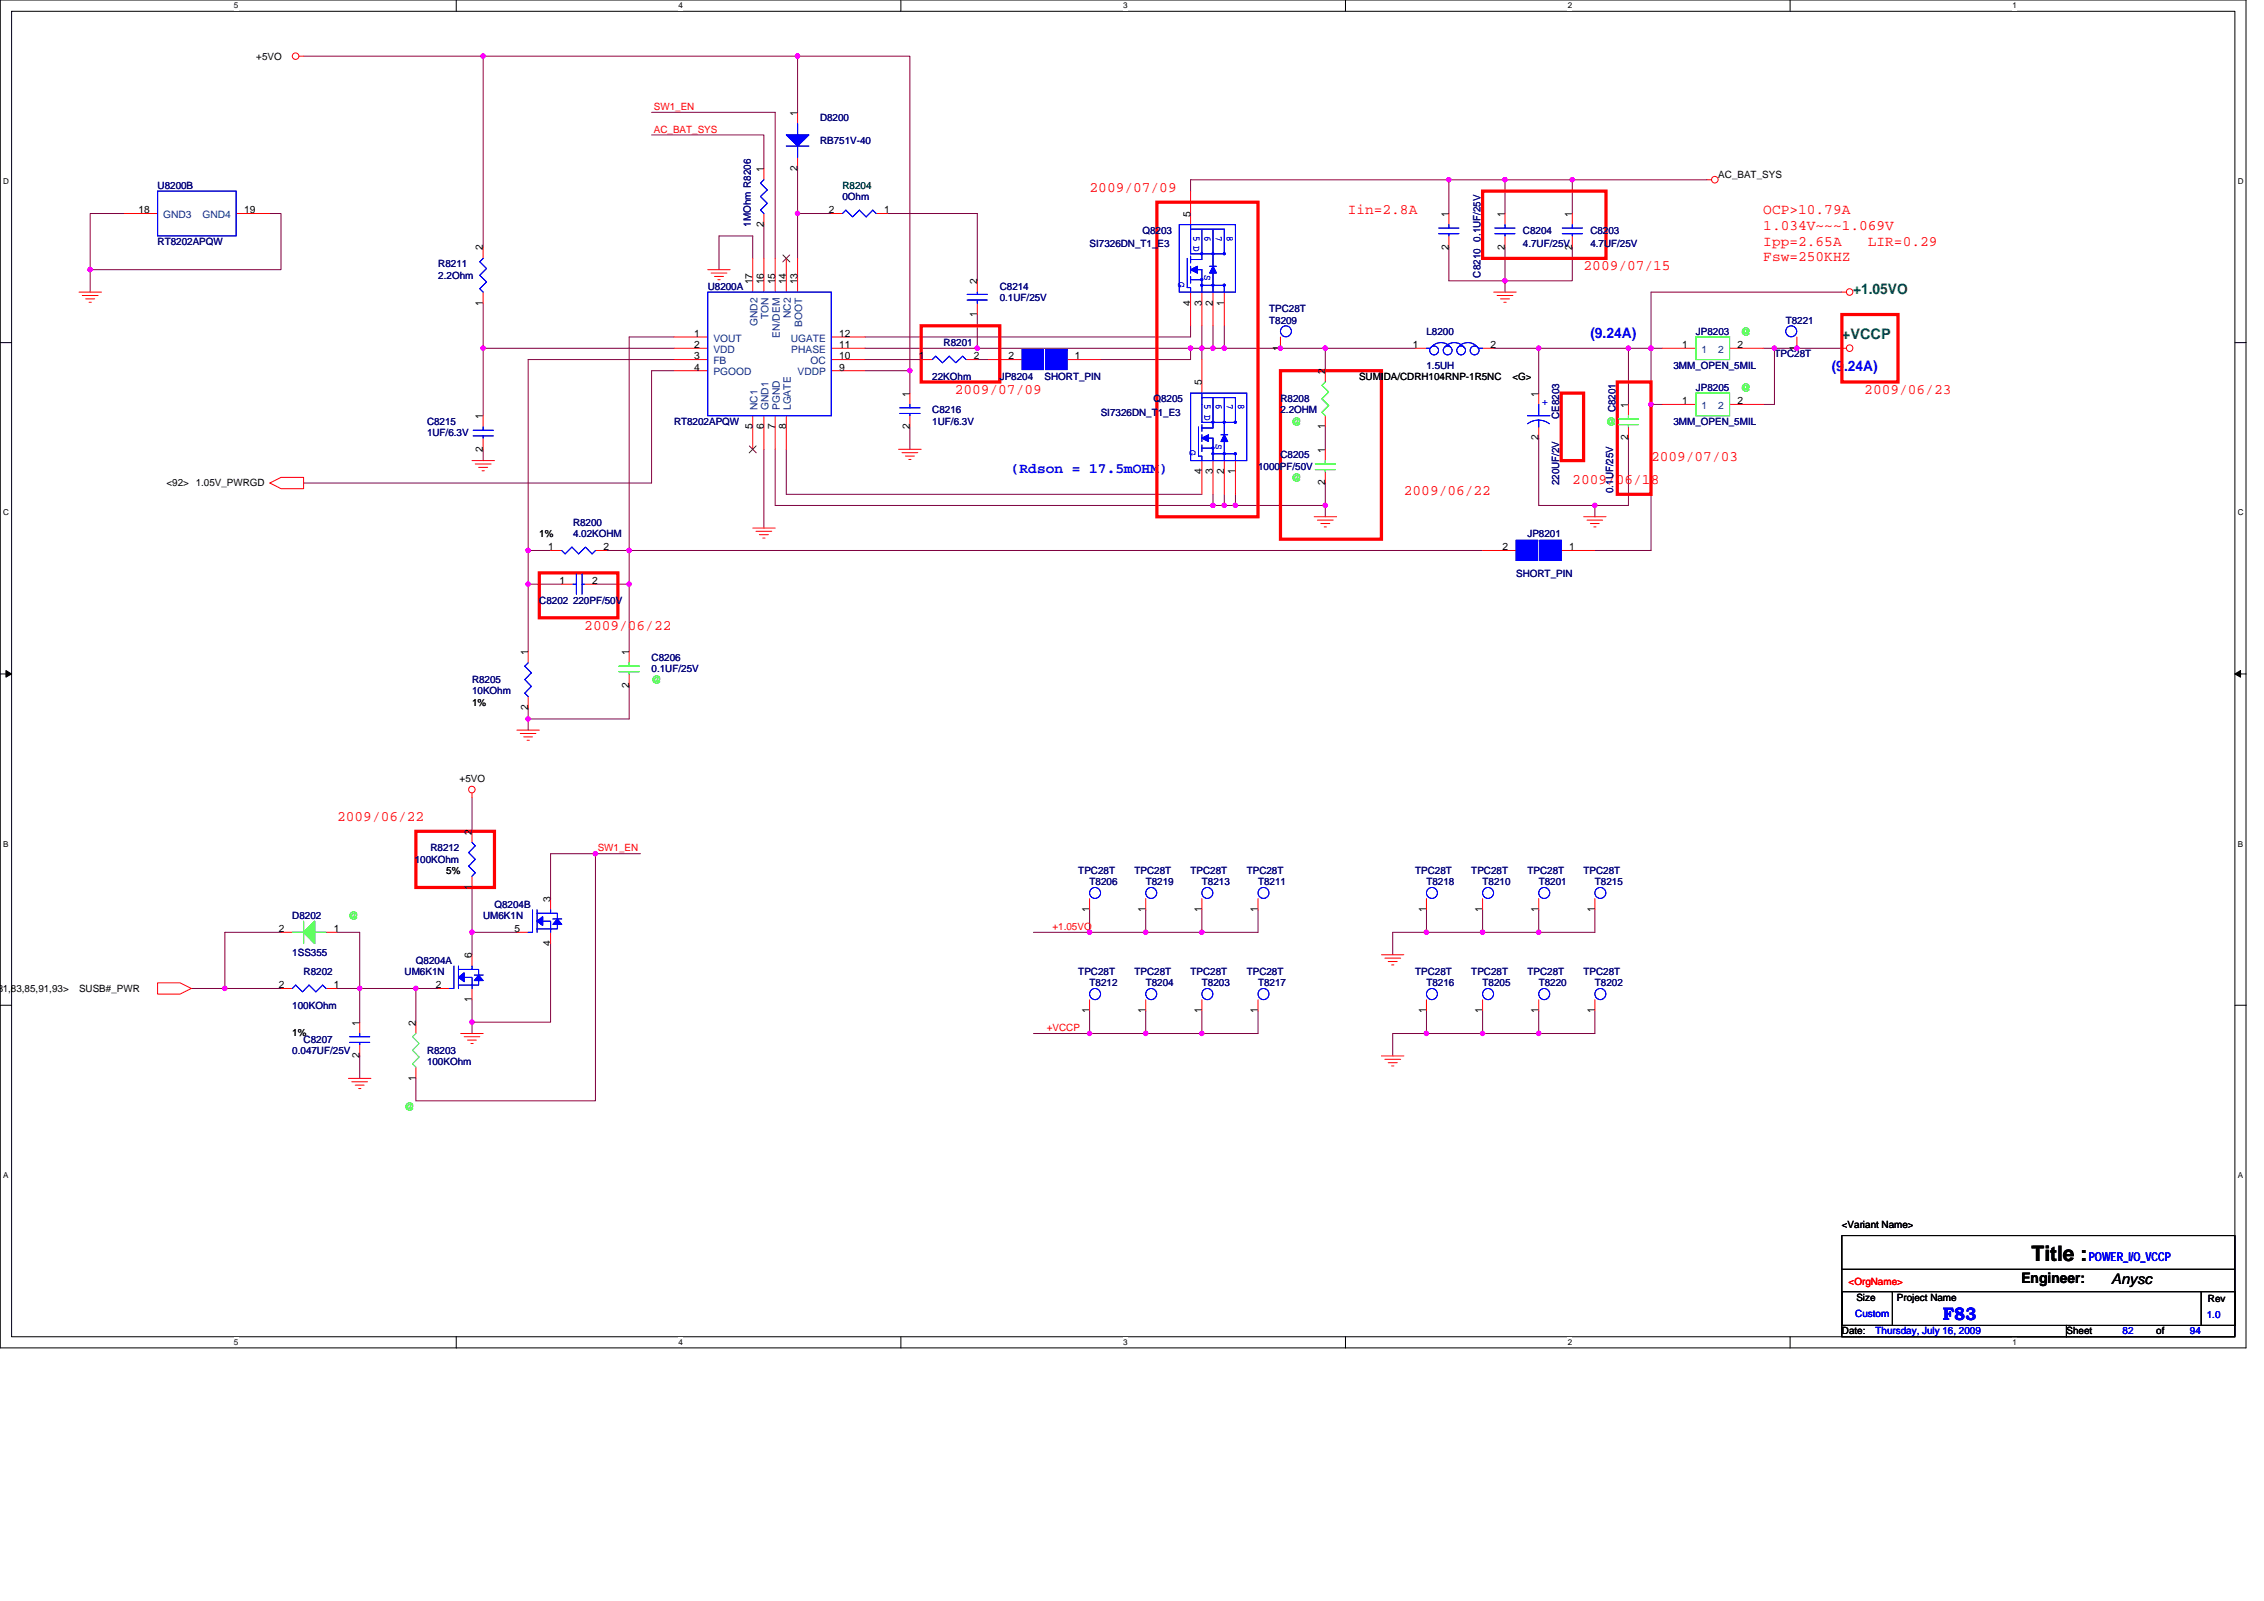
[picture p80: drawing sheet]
<svg xmlns="http://www.w3.org/2000/svg" width="297mm" height="210mm" viewBox="0 0 297 210" stroke-linecap="round" stroke-linejoin="round" font-family="sans-serif">
<defs><g id="words">
<text font-size="2.8" x="266.5" y="165.4">Title :</text>
<text font-size="2.3" fill="#00f" x="254.9" y="173.1">F83</text>
<g font-size="1.9" fill="#f00">
<text x="143" y="25.1">2009/07/09</text>
<text x="176.8" y="28.1">Iin=2.8A</text>
<text x="231.3" y="28.1">OCP&gt;10.79A</text>
<text x="207.8" y="35.4">2009/07/15</text>
<text x="231.3" y="30.1">1.034V~~~1.069V</text>
<text x="231.3" y="32.2">Ipp=2.65A</text>
<text x="231.3" y="34.3">Fsw=250KHZ</text>
<text x="245.1" y="32.2">LIR=0.29</text>
<text x="125.3" y="51.6">2009/07/09</text>
<text x="244.6" y="51.6">2009/06/23</text>
<text x="184.2" y="64.9">2009/06/22</text>
<text x="206.3" y="63.4">2009/06/18</text>
<text x="216.6" y="60.5">2009/07/03</text>
<text x="76.7" y="82.6">2009/06/22</text>
<text x="44.2" y="107.6">2009/06/22</text>
</g>
<g font-size="1.9" fill="#008000">
<text x="243.1" y="38.6">+1.05VO</text>
<text x="241.7" y="44.5">+VCCP</text>
</g>
<g font-size="1.9" fill="#00f">
<text x="208.7" y="44.3">(9.24A)</text>
<text x="240.3" y="48.6">(9.24A)</text>
<text x="132.6" y="62">(Rdson = 17.5mOHM)</text>
</g>
<g font-size="1.9">
<text x="265.2" y="168.2">Engineer:</text>
<text x="277" y="168.5">Anysc</text>
</g>
<text font-size="1.6" fill="#00f" x="274.1" y="165.4">POWER_I/O_VCCP</text>
<g font-size="1.3">
<text x="33.6" y="7.8">+5VO</text>
<text x="104.6" y="15.2" transform="rotate(-90 104.6 15.2)">1</text>
<text x="100.2" y="22.5" transform="rotate(-90 100.2 22.5)">1</text>
<text x="104.6" y="22.4" transform="rotate(-90 104.6 22.4)">2</text>
<text x="225.4" y="23.3">AC_BAT_SYS</text>
<text x="18.2" y="28">18</text>
<text x="32" y="28">19</text>
<text x="100.2" y="29.8" transform="rotate(-90 100.2 29.8)">2</text>
<text x="108.8" y="28">2</text>
<text x="116" y="28">1</text>
<text x="156.2" y="28.4" transform="rotate(-90 156.2 28.4)">5</text>
<text x="190.1" y="28.4" transform="rotate(-90 190.1 28.4)">1</text>
<text x="197.4" y="28.4" transform="rotate(-90 197.4 28.4)">1</text>
<text x="206.3" y="28.4" transform="rotate(-90 206.3 28.4)">1</text>
<text x="63.4" y="32.9" transform="rotate(-90 63.4 32.9)">2</text>
<text x="190.1" y="32.7" transform="rotate(-90 190.1 32.7)">2</text>
<text x="197.4" y="32.7" transform="rotate(-90 197.4 32.7)">2</text>
<text x="206.3" y="32.7" transform="rotate(-90 206.3 32.7)">2</text>
<text x="63.4" y="40.1" transform="rotate(-90 63.4 40.1)">1</text>
<text x="98.7" y="37.3" transform="rotate(-90 98.7 37.3)">17</text>
<text x="100.2" y="37.3" transform="rotate(-90 100.2 37.3)">16</text>
<text x="101.7" y="37.3" transform="rotate(-90 101.7 37.3)">15</text>
<text x="103.1" y="37.3" transform="rotate(-90 103.1 37.3)">14</text>
<text x="104.6" y="37.3" transform="rotate(-90 104.6 37.3)">13</text>
<text x="128.2" y="41.6" transform="rotate(-90 128.2 41.6)">1</text>
<text x="128.2" y="37.3" transform="rotate(-90 128.2 37.3)">2</text>
<text x="156.2" y="40.1" transform="rotate(-90 156.2 40.1)">4</text>
<text x="157.7" y="40.1" transform="rotate(-90 157.7 40.1)">3</text>
<text x="159.1" y="40.1" transform="rotate(-90 159.1 40.1)">2</text>
<text x="160.6" y="40.1" transform="rotate(-90 160.6 40.1)">1</text>
<text x="91.1" y="44.2">1</text>
<text x="91.1" y="45.7">2</text>
<text x="91.1" y="47.1">3</text>
<text x="110.1" y="45.7">11</text>
<text x="110.1" y="44.2">12</text>
<text x="110.1" y="47.1">10</text>
<text x="120.5" y="47.1">1</text>
<text x="127.8" y="47.1">2</text>
<text x="132.3" y="47.1">2</text>
<text x="141" y="47.1">1</text>
<text x="168" y="46" transform="rotate(-90 168 46)">1</text>
<text x="185.4" y="45.7">1</text>
<text x="195.6" y="45.7">2</text>
<text x="220.7" y="45.7">1</text>
<text x="228" y="45.7">2</text>
<text x="235.7" y="46" transform="rotate(-90 235.7 46)">1</text>
<text x="91.1" y="48.6">4</text>
<text x="110.1" y="48.6">9</text>
<text x="119.4" y="52" transform="rotate(-90 119.4 52)">1</text>
<text x="157.7" y="50.5" transform="rotate(-90 157.7 50.5)">5</text>
<text x="173.9" y="49.1" transform="rotate(-90 173.9 49.1)">2</text>
<text x="178.3" y="49.8">SUMIDA/CDRH104RNP-1R5NC</text>
<text x="198.4" y="49.8">&lt;G&gt;</text>
<text x="201.9" y="52" transform="rotate(-90 201.9 52)">1</text>
<text x="213.6" y="53.5" transform="rotate(-90 213.6 53.5)">1</text>
<text x="220.7" y="53">1</text>
<text x="228" y="53">2</text>
<text x="63.4" y="59.2" transform="rotate(-90 63.4 59.2)">2</text>
<text x="63.4" y="54.9" transform="rotate(-90 63.4 54.9)">1</text>
<text x="98.7" y="56.3" transform="rotate(-90 98.7 56.3)">5</text>
<text x="100.2" y="56.3" transform="rotate(-90 100.2 56.3)">6</text>
<text x="101.7" y="56.3" transform="rotate(-90 101.7 56.3)">7</text>
<text x="103.1" y="56.3" transform="rotate(-90 103.1 56.3)">8</text>
<text x="119.4" y="56.3" transform="rotate(-90 119.4 56.3)">2</text>
<text x="173.9" y="59.4" transform="rotate(-90 173.9 59.4)">1</text>
<text x="173.9" y="56.3" transform="rotate(-90 173.9 56.3)">1</text>
<text x="201.9" y="57.8" transform="rotate(-90 201.9 57.8)">2</text>
<text x="213.6" y="57.8" transform="rotate(-90 213.6 57.8)">2</text>
<text x="21.8" y="63.8">&lt;92&gt; 1.05V_PWRGD</text>
<text x="157.7" y="62.2" transform="rotate(-90 157.7 62.2)">4</text>
<text x="159.1" y="62.2" transform="rotate(-90 159.1 62.2)">3</text>
<text x="160.6" y="62.2" transform="rotate(-90 160.6 62.2)">2</text>
<text x="162.1" y="62.2" transform="rotate(-90 162.1 62.2)">1</text>
<text x="173.9" y="63.7" transform="rotate(-90 173.9 63.7)">2</text>
<text x="70.8" y="70.4">1%</text>
<text x="71.9" y="72.2">1</text>
<text x="73.4" y="76.6">1</text>
<text x="77.7" y="76.6">2</text>
<text x="79.2" y="72.2">2</text>
<text x="197.1" y="72.2">2</text>
<text x="205.9" y="72.2">1</text>
<text x="69.3" y="85.9" transform="rotate(-90 69.3 85.9)">1</text>
<text x="82.5" y="85.9" transform="rotate(-90 82.5 85.9)">1</text>
<text x="61.9" y="92.5">1%</text>
<text x="69.3" y="93.1" transform="rotate(-90 69.3 93.1)">2</text>
<text x="82.5" y="90.2" transform="rotate(-90 82.5 90.2)">2</text>
<text x="60.3" y="102.6">+5VO</text>
<text x="61.9" y="109.5" transform="rotate(-90 61.9 109.5)">2</text>
<text x="58.5" y="114.6">5%</text>
<text x="61.9" y="116.7" transform="rotate(-90 61.9 116.7)">1</text>
<text x="72.2" y="118.3" transform="rotate(-90 72.2 118.3)">3</text>
<text x="142.9" y="119.6" transform="rotate(-90 142.9 119.6)">1</text>
<text x="150.3" y="119.6" transform="rotate(-90 150.3 119.6)">1</text>
<text x="157.7" y="119.6" transform="rotate(-90 157.7 119.6)">1</text>
<text x="165" y="119.6" transform="rotate(-90 165 119.6)">1</text>
<text x="187.1" y="119.6" transform="rotate(-90 187.1 119.6)">1</text>
<text x="194.5" y="119.6" transform="rotate(-90 194.5 119.6)">1</text>
<text x="201.9" y="119.6" transform="rotate(-90 201.9 119.6)">1</text>
<text x="209.2" y="119.6" transform="rotate(-90 209.2 119.6)">1</text>
<text x="36.6" y="122.3">2</text>
<text x="43.8" y="122.3">1</text>
<text x="61.9" y="125.7" transform="rotate(-90 61.9 125.7)">6</text>
<text x="67.5" y="122.3">5</text>
<text x="72.2" y="124.1" transform="rotate(-90 72.2 124.1)">4</text>
<text x="-.4" y="130.1">8</text>
<text x=".4" y="130.1">1,83,85,91,93&gt;</text>
<text x="10.4" y="130.1">SUSB#_PWR</text>
<text x="36.6" y="129.6">2</text>
<text x="43.8" y="129.6">1</text>
<text x="57.2" y="129.6">2</text>
<text x="61.9" y="131.4" transform="rotate(-90 61.9 131.4)">1</text>
<text x="38.4" y="135.8">1%</text>
<text x="47.2" y="134.5" transform="rotate(-90 47.2 134.5)">1</text>
<text x="54.5" y="134.5" transform="rotate(-90 54.5 134.5)">2</text>
<text x="142.9" y="132.9" transform="rotate(-90 142.9 132.9)">1</text>
<text x="150.3" y="132.9" transform="rotate(-90 150.3 132.9)">1</text>
<text x="157.7" y="132.9" transform="rotate(-90 157.7 132.9)">1</text>
<text x="165" y="132.9" transform="rotate(-90 165 132.9)">1</text>
<text x="187.1" y="132.9" transform="rotate(-90 187.1 132.9)">1</text>
<text x="194.5" y="132.9" transform="rotate(-90 194.5 132.9)">1</text>
<text x="201.9" y="132.9" transform="rotate(-90 201.9 132.9)">1</text>
<text x="209.2" y="132.9" transform="rotate(-90 209.2 132.9)">1</text>
<text x="47.2" y="138.8" transform="rotate(-90 47.2 138.8)">2</text>
<text x="54.5" y="141.7" transform="rotate(-90 54.5 141.7)">1</text>
<text x="241.7" y="161">&lt;Variant Name&gt;</text>
<text x="243.6" y="170.6">Size</text>
<text x="248.9" y="170.6">Project Name</text>
<text x="289.7" y="170.8">Rev</text>
<text x="241.7" y="175">Date:</text>
<text x="271.1" y="175">Sheet</text>
<text x="282.9" y="175">of</text>
</g>
<g font-size="1.3" fill="#f00">
<text x="85.8" y="14.4">SW1_EN</text>
<text x="85.8" y="17.4">AC_BAT_SYS</text>
<text x="78.4" y="111.7">SW1_EN</text>
<text x="138.1" y="122">+1.05VO</text>
<text x="137.3" y="135.3">+VCCP</text>
<text x="242.5" y="168.6">&lt;OrgName&gt;</text>
</g>
<g font-size="1.3" fill="#000080">
<text x="107.6" y="15.9">D8200</text>
<text x="107.6" y="18.9">RB751V-40</text>
<text x="20.7" y="24.8">U8200B</text>
<text x="98.5" y="29.8" transform="rotate(-90 98.5 29.8)">1MOhm R8206</text>
<text x="110.5" y="26.2">0Ohm</text>
<text x="20.7" y="32.1">RT8202APQW</text>
<text x="57.5" y="35.1">R8211</text>
<text x="143" y="32.4">SI7326DN_T1_E3</text>
<text x="149.9" y="30.6">Q8203</text>
<text x="199.8" y="30.6">C8204</text>
<text x="199.8" y="32.4">4.7UF/25V</text>
<text x="208.7" y="30.6">C8203</text>
<text x="208.7" y="32.4">4.7UF/25V</text>
<text x="57.5" y="36.6">2.2Ohm</text>
<text x="92.9" y="38">U8200A</text>
<text x="131.2" y="38">C8214</text>
<text x="131.2" y="39.5">0.1UF/25V</text>
<text x="166.5" y="41">TPC28T</text>
<text x="194.3" y="36.4" transform="rotate(-90 194.3 36.4)">C8210 0.1UF/25V</text>
<text x="123.8" y="45.4">R8201</text>
<text x="166.5" y="42.4">T8209</text>
<text x="187.2" y="43.9">L8200</text>
<text x="222.5" y="43.9">JP8203</text>
<text x="232.8" y="46.9">TPC28T</text>
<text x="234.3" y="42.4">T8221</text>
<text x="122.3" y="49.8">22KOhm</text>
<text x="131.2" y="49.8">JP8204</text>
<text x="137.1" y="49.8">SHORT_PIN</text>
<text x="151.3" y="52.7">Q8205</text>
<text x="168" y="52.7">R8208</text>
<text x="187.2" y="48.3">1.5UH</text>
<text x="219.6" y="48.3">3MM_OPEN_5MIL</text>
<text x="222.5" y="51.3">JP8205</text>
<text x="56" y="55.7">C8215</text>
<text x="56" y="57.2">1UF/6.3V</text>
<text x="88.4" y="55.7">RT8202APQW</text>
<text x="122.3" y="54.2">C8216</text>
<text x="122.3" y="55.7">1UF/6.3V</text>
<text x="144.4" y="54.5">SI7326DN_T1_E3</text>
<text x="168" y="54.2">2.2OHM</text>
<text x="204.6" y="54.9" transform="rotate(-90 204.6 54.9)">CE8203</text>
<text x="211.9" y="54.1" transform="rotate(-90 211.9 54.1)">C8201</text>
<text x="219.6" y="55.7">3MM_OPEN_5MIL</text>
<text x="165.1" y="61.6">1000PF/50V</text>
<text x="168" y="60.1">C8205</text>
<text x="204.6" y="63.6" transform="rotate(-90 204.6 63.6)">220UF/2V</text>
<text x="211.6" y="64.7" transform="rotate(-90 211.6 64.7)">0.1UF/25V</text>
<text x="75.2" y="69">R8200</text>
<text x="75.2" y="70.4">4.02KOHM</text>
<text x="200.4" y="70.4">JP8201</text>
<text x="198.9" y="75.7">SHORT_PIN</text>
<text x="70.8" y="79.3">C8202 220PF/50V</text>
<text x="61.9" y="89.6">R8205</text>
<text x="85.5" y="86.6">C8206</text>
<text x="85.5" y="88.1">0.1UF/25V</text>
<text x="61.9" y="91.1">10KOhm</text>
<text x="54.4" y="113.2">100KOhm</text>
<text x="56.5" y="111.7">R8212</text>
<text x="64.9" y="119">Q8204B</text>
<text x="141.5" y="114.6">TPC28T</text>
<text x="143" y="116.1">T8206</text>
<text x="148.8" y="114.6">TPC28T</text>
<text x="150.3" y="116.1">T8219</text>
<text x="156.2" y="114.6">TPC28T</text>
<text x="157.7" y="116.1">T8213</text>
<text x="163.6" y="114.6">TPC28T</text>
<text x="165.1" y="116.1">T8211</text>
<text x="185.7" y="114.6">TPC28T</text>
<text x="187.2" y="116.1">T8218</text>
<text x="193" y="114.6">TPC28T</text>
<text x="194.5" y="116.1">T8210</text>
<text x="200.4" y="114.6">TPC28T</text>
<text x="201.9" y="116.1">T8201</text>
<text x="207.8" y="114.6">TPC28T</text>
<text x="209.3" y="116.1">T8215</text>
<text x="38.4" y="120.5">D8202</text>
<text x="38.4" y="125.4">1SS355</text>
<text x="63.4" y="120.5">UM6K1N</text>
<text x="39.8" y="127.9">R8202</text>
<text x="53.1" y="127.9">UM6K1N</text>
<text x="54.6" y="126.4">Q8204A</text>
<text x="141.5" y="127.9">TPC28T</text>
<text x="143" y="129.4">T8212</text>
<text x="148.8" y="127.9">TPC28T</text>
<text x="150.3" y="129.4">T8204</text>
<text x="156.2" y="127.9">TPC28T</text>
<text x="157.7" y="129.4">T8203</text>
<text x="163.6" y="127.9">TPC28T</text>
<text x="165.1" y="129.4">T8217</text>
<text x="185.7" y="127.9">TPC28T</text>
<text x="187.2" y="129.4">T8216</text>
<text x="193" y="127.9">TPC28T</text>
<text x="194.5" y="129.4">T8205</text>
<text x="200.4" y="127.9">TPC28T</text>
<text x="201.9" y="129.4">T8220</text>
<text x="207.8" y="127.9">TPC28T</text>
<text x="209.3" y="129.4">T8202</text>
<text x="38.4" y="132.3">100KOhm</text>
<text x="39.8" y="136.7">C8207</text>
<text x="38.4" y="138.2">0.047UF/25V</text>
<text x="56" y="138.2">R8203</text>
<text x="56" y="139.7">100KOhm</text>
</g>
<g font-size="1.3" fill="#004080">
<text x="21.4" y="28.6">GND3</text>
<text x="26.6" y="28.6">GND4</text>
<text x="100.8" y="41.9" transform="rotate(-90 100.8 41.9)">TON</text>
<text x="103.8" y="41.7" transform="rotate(-90 103.8 41.7)">NC2</text>
<text x="93.6" y="44.8">VOUT</text>
<text x="93.6" y="46.3">VDD</text>
<text x="93.6" y="47.8">FB</text>
<text x="99.4" y="42.8" transform="rotate(-90 99.4 42.8)">GND2</text>
<text x="102.3" y="44.3" transform="rotate(-90 102.3 44.3)">EN/DEM</text>
<text x="103.8" y="44.8">UGATE</text>
<text x="103.8" y="46.3">PHASE</text>
<text x="105.3" y="42.8" transform="rotate(-90 105.3 42.8)">BOOT</text>
<text x="106.3" y="47.8">OC</text>
<text x="223.2" y="46.3">1</text>
<text x="225.4" y="46.3">2</text>
<text x="93.6" y="49.2">PGOOD</text>
<text x="99.4" y="53.8" transform="rotate(-90 99.4 53.8)">NC1</text>
<text x="100.8" y="53.8" transform="rotate(-90 100.8 53.8)">GND1</text>
<text x="102.3" y="53.8" transform="rotate(-90 102.3 53.8)">PGND</text>
<text x="103.8" y="53.8" transform="rotate(-90 103.8 53.8)">LGATE</text>
<text x="104.6" y="49.2">VDDP</text>
<text x="223.2" y="53.7">1</text>
<text x="225.4" y="53.7">2</text>
</g>
<text font-size="1.3" fill="#004040" x="110.5" y="24.8">R8204</text>
<g font-size="1.3" fill="#00f">
<text x="156.6" y="30.9" transform="rotate(90 156.6 30.9)">5 D</text>
<text x="158" y="30.9" transform="rotate(90 158 30.9)">6</text>
<text x="159.5" y="30.9" transform="rotate(90 159.5 30.9)">7</text>
<text x="161" y="30.9" transform="rotate(90 161 30.9)">8</text>
<text x="154.6" y="37" transform="rotate(90 154.6 37)">G</text>
<text x="158" y="36.1" transform="rotate(90 158 36.1)">S</text>
<text x="158" y="53" transform="rotate(90 158 53)">5 D</text>
<text x="159.5" y="53" transform="rotate(90 159.5 53)">6</text>
<text x="161" y="53" transform="rotate(90 161 53)">7</text>
<text x="162.5" y="53" transform="rotate(90 162.5 53)">8</text>
<text x="202.3" y="53.1">+</text>
<text x="156.1" y="59.1" transform="rotate(90 156.1 59.1)">G</text>
<text x="159.5" y="58.2" transform="rotate(90 159.5 58.2)">S</text>
<text x="243.4" y="172.7">Custom</text>
<text x="289.5" y="172.8">1.0</text>
<text x="246.1" y="175">Thursday, July 16, 2009</text>
<text x="278.5" y="175">82</text>
<text x="287.3" y="175">94</text>
</g>
<g font-size="1.3" fill="#0f0">
<text x="228.4" y="43.9">@</text>
<text x="228.4" y="51.3">@</text>
<text x="169.5" y="55.7">@</text>
<text x="210.7" y="55.7">@</text>
<text x="169.5" y="63.1">@</text>
<text x="85.5" y="89.6">@</text>
<text x="45.7" y="120.5">@</text>
<text x="53.1" y="145.6">@</text>
</g>
<g font-size="1.1">
<text x="30.7" y="1.1">5</text>
<text x="89" y="1.1">4</text>
<text x="147.4" y="1.1">3</text>
<text x="205.7" y="1.1">2</text>
<text x="264" y="1.1">1</text>
<text x=".4" y="24.2">D</text>
<text x="293.6" y="24.2">D</text>
<text x=".4" y="67.6">C</text>
<text x="293.6" y="67.6">C</text>
<text x=".4" y="111.1">B</text>
<text x="293.6" y="111.1">B</text>
<text x=".4" y="154.5">A</text>
<text x="293.6" y="154.5">A</text>
<text x="30.7" y="176.4">5</text>
<text x="89" y="176.4">4</text>
<text x="147.4" y="176.4">3</text>
<text x="205.7" y="176.4">2</text>
<text x="264" y="176.4">1</text>
</g>
</g></defs>
<path d="M0 0h294.7v176.8h-294.7zM1.5 1.5h291.7v173.8h-291.7z" fill="none" stroke="#000" stroke-width=".13"/>
<g fill="#fff">
<path d="M30.7 .1h.6v1.2h-.6z"/>
<path d="M30.7 175.5h.6v1.2h-.6z"/>
</g>
<path d="M59.9 0v1.5M59.9 175.3v1.5" fill="none" stroke="#000" stroke-width=".13"/>
<g fill="#fff">
<path d="M89 .1h.6v1.2h-.6z"/>
<path d="M89 175.5h.6v1.2h-.6z"/>
</g>
<path d="M118.2 0v1.5M118.2 175.3v1.5" fill="none" stroke="#000" stroke-width=".13"/>
<g fill="#fff">
<path d="M147.4 .1h.5v1.2h-.5z"/>
<path d="M147.4 175.5h.5v1.2h-.5z"/>
</g>
<path d="M176.5 0v1.5M176.5 175.3v1.5" fill="none" stroke="#000" stroke-width=".13"/>
<g fill="#fff">
<path d="M205.7 .1h.6v1.2h-.6z"/>
<path d="M205.7 175.5h.6v1.2h-.6z"/>
</g>
<path d="M234.9 0v1.5M234.9 175.3v1.5" fill="none" stroke="#000" stroke-width=".13"/>
<g fill="#fff">
<path d="M264 .1h.6v1.2h-.6z"/>
<path d="M264 175.5h.6v1.2h-.6z"/>
<path d="M.4 23.2h.8v1.2h-.8z"/>
<path d="M293.6 23.2h.7v1.2h-.7z"/>
<path d="M.4 66.7h.8v1.1h-.8z"/>
<path d="M293.6 66.7h.7v1.1h-.7z"/>
</g>
<path d="M0 44.9h1.5M293.2 44.9h1.5" fill="none" stroke="#000" stroke-width=".13"/>
<g fill="#fff">
<path d="M.4 110.1h.7v1.2h-.7z"/>
<path d="M293.6 110.1h.7v1.2h-.7z"/>
</g>
<path d="M0 88.4h1.5M293.2 88.4h1.5" fill="none" stroke="#000" stroke-width=".13"/>
<path d="M.8 87.9l.7 .5-.7 .4zM293.2 88.4l.8-.5v.9z" fill="#000" stroke="#000" stroke-width=".13"/>
<g fill="#fff">
<path d="M.4 153.6h.7v1.1h-.7z"/>
<path d="M293.6 153.6h.7v1.1h-.7z"/>
</g>
<path d="M0 131.8h1.5M293.2 131.8h1.5M241.7 166.5h51.5M241.7 162.1h51.5v11.7h-51.5zM241.7 169.4h6.6v4.4h-6.6zM241.7 173.8h29.4v1.5h-29.4zM248.4 169.4h40.4M271.1 173.8h22.1v1.5h-22.1zM288.8 169.4h4.4v4.4h-4.4z" fill="none" stroke="#000" stroke-width=".13"/>
<g fill="none" stroke="#800040" stroke-width=".13">
<path d="M39.8 7.4h23.6M63.4 7.4h41.2M63.4 7.4v25M85.5 14.7h16.2v19.2M85.5 17.7h14.7v4.4M104.6 7.4v7.3M104.6 7.4h14.8v41.2M11.8 35.4v2.9M16.3 28h-4.5v7.4M35.4 28h1.5v7.4h-25.1M63.4 39.8v5.9M98.8 33.9v-3h-4.5v4.5"/>
<path d="M100.2 29.5v4.4M104.6 22.1v5.9M104.6 28h4.5M104.6 28v5.9M116.4 28h11.8v8.8M190.1 23.6h7.4M190.1 23.6h-33.9v1.5M190.1 32.4v4.4h7.4M190.1 23.6v4.4M197.5 32.4v4.4M197.5 23.6v4.4M197.5 36.8v1.5"/>
<path d="M197.5 23.6h8.8v4.4M206.3 32.4v4.4h-8.8M206.3 23.6h17.7M241.7 38.3h-25.1v7.4M63.4 45.7h25M63.4 45.7v8.8M63.4 58.9v1.5M88.4 44.2h-5.9v28M88.4 48.6h-2.9v14.8h-45.7M88.4 47.2h-19.1v25M100.2 58.9v10.4M101.7 58.9v7.4h57.4v-1.5"/>
<path d="M103.2 58.9v5.9h54.5M113.5 48.6h5.9M113.5 45.7h14.7M113.5 47.2h7.4M119.4 56v2.9M119.4 48.6v3M128.2 41.3v4.4M128.2 47.2h1.5M128.2 45.7h28M156.2 45.7v1.5h-11.8M156.2 42.7v1.5h-42.7M157.7 42.7v3h-1.5"/>
<path d="M159.1 45.7h1.5M159.1 45.7h-1.4v1.5M159.1 42.7v3M160.6 45.7h13.3M160.6 42.7v3M173.9 45.7h11.8M173.9 56v2.9M173.9 45.7v2.9M196 45.7h5.9M201.9 57.5v8.8h7.4M201.9 45.7v5.9M201.9 45.7h11.8"/>
<path d="M213.7 57.5v8.8h-4.4M213.7 45.7v7.3M213.7 45.7h2.9M216.6 45.7v7.3M216.6 53v19.2h-7.3M216.6 53h1.5M216.6 45.7h1.5M231.3 45.7h1.5M232.8 45.7h8.9M232.8 45.7v7.3h-1.5M69.3 72.2v4.4h4.4M69.3 72.2h2.9"/>
<path d="M69.3 76.6v8.8M78.1 76.6h4.4M79.6 72.2h2.9M82.5 72.2h112M82.5 72.2v4.4M82.5 76.6v8.8M160.6 64.8v1.5h-1.5M162.1 66.3h11.8M162.1 64.8v1.5h-1.5M173.9 66.3v1.5M173.9 63.4v2.9M209.3 66.3v1.5"/>
<path d="M69.3 94.3v1.5M69.3 92.8v1.5M82.5 89.9v4.4h-13.2M61.9 116.4v5.9M61.9 104.6v4.4M78.1 112h-5.9v5.9M78.1 112h5.9M78.1 112v32.4h-23.5v-3M143 119.3v3M150.3 119.3v3M157.7 119.3v3M165.1 119.3v3h-7.4"/>
<path d="M187.2 119.3v3M194.5 119.3v3M201.9 119.3v3M209.3 119.3v3h-7.4M25.1 129.6h4.4M29.5 129.6h7.4M36.9 122.3h-7.4v7.3M44.2 129.6h3M44.2 122.3h3v7.3M47.2 129.6v4.5M47.2 129.6h7.4M47.2 138.5v2.9"/>
<path d="M54.6 129.6h2.9M54.6 129.6v4.5M61.9 122.3h5.9M61.9 122.3v2.9M61.9 131.1v3M61.9 134.1v1.5M72.2 123.8v10.3h-10.3M135.6 135.6h7.4M135.6 122.3h7.4M143 132.6v3M143 135.6h7.3M143 122.3h7.3"/>
<path d="M150.3 132.6v3M150.3 135.6h7.4M150.3 122.3h7.4M157.7 132.6v3M165.1 132.6v3h-7.4M187.2 122.3h-4.5v2.9M187.2 135.6h-4.5v2.9M187.2 132.6v3M187.2 122.3h7.3M187.2 135.6h7.3M194.5 122.3h7.4M194.5 135.6h7.4"/>
<path d="M194.5 132.6v3M201.9 132.6v3M209.3 132.6v3h-7.4"/>
</g>
<g fill="#f0f" stroke="#f0f" stroke-width=".13">
<circle cx="162.1" cy="66.3" r=".29"/>
<circle cx="69.3" cy="72.2" r=".29"/>
<circle cx="78.1" cy="112" r=".29"/>
<circle cx="157.7" cy="45.7" r=".29"/>
<circle cx="232.8" cy="45.7" r=".29"/>
<circle cx="235.7" cy="45.7" r=".29"/>
<circle cx="104.6" cy="28" r=".29"/>
<circle cx="197.4" cy="36.8" r=".29"/>
<circle cx="47.2" cy="129.6" r=".29"/>
<circle cx="190.1" cy="23.6" r=".29"/>
<circle cx="63.4" cy="7.4" r=".29"/>
<circle cx="104.6" cy="7.4" r=".29"/>
<circle cx="29.5" cy="129.6" r=".29"/>
<circle cx="201.9" cy="45.7" r=".29"/>
<circle cx="168" cy="45.7" r=".29"/>
<circle cx="213.6" cy="45.7" r=".29"/>
<circle cx="209.2" cy="66.3" r=".29"/>
<circle cx="119.4" cy="48.6" r=".29"/>
<circle cx="63.4" cy="45.7" r=".29"/>
<circle cx="69.3" cy="76.6" r=".29"/>
<circle cx="173.9" cy="66.3" r=".29"/>
<circle cx="173.9" cy="45.7" r=".29"/>
<circle cx="54.6" cy="129.6" r=".29"/>
<circle cx="61.9" cy="122.3" r=".29"/>
<circle cx="61.9" cy="134.1" r=".29"/>
<circle cx="157.7" cy="135.5" r=".29"/>
<circle cx="150.3" cy="135.5" r=".29"/>
<circle cx="142.9" cy="135.5" r=".29"/>
<circle cx="157.7" cy="122.3" r=".29"/>
<circle cx="150.3" cy="122.3" r=".29"/>
<circle cx="142.9" cy="122.3" r=".29"/>
<circle cx="187.1" cy="122.3" r=".29"/>
<circle cx="201.9" cy="122.3" r=".29"/>
<circle cx="194.5" cy="122.3" r=".29"/>
<circle cx="187.1" cy="135.5" r=".29"/>
<circle cx="194.5" cy="135.5" r=".29"/>
<circle cx="201.9" cy="135.5" r=".29"/>
<circle cx="216.6" cy="53" r=".29"/>
<circle cx="216.6" cy="45.7" r=".29"/>
<circle cx="206.3" cy="23.6" r=".29"/>
<circle cx="82.5" cy="72.2" r=".29"/>
<circle cx="69.3" cy="94.3" r=".29"/>
<circle cx="82.5" cy="76.6" r=".29"/>
<circle cx="128.2" cy="45.7" r=".29"/>
<circle cx="156.2" cy="45.7" r=".29"/>
<circle cx="11.8" cy="35.4" r=".29"/>
<circle cx="159.1" cy="45.7" r=".29"/>
<circle cx="160.6" cy="45.7" r=".29"/>
<circle cx="159.1" cy="66.3" r=".29"/>
<circle cx="160.6" cy="66.3" r=".29"/>
<circle cx="197.4" cy="23.6" r=".29"/>
</g>
<g fill="none" stroke="#f00" stroke-width=".13">
<path d="M39.2 7.4h.6M104.6 14.7v1.5M10.4 38.3h2.9M10.8 38.8h2.1M11.2 39.2h1.2M11.7 39.6h.3M16.3 28h4.4M31 28h4.4M63.4 32.4v1.5M63.4 38.3v1.5M92.9 35.4h2.9M93.3 35.8h2.1"/>
<path d="M93.7 36.3h1.2M94.2 36.7h.3M98.8 33.9v4.4M100.2 22.1v1.5M100.2 28v1.5M100.2 33.9v4.4M101.7 33.9v4.4M103.2 33.9v4.4M104.6 20.6v1.5M104.6 33.9v4.4M109.1 28h1.4M115 28h1.4"/>
<path d="M128.2 36.8v1.5M128.2 39.8v1.5M156.2 25.1v4.4M156.2 38.3v4.4M157.7 38.3v4.4M159.1 38.3v4.4M160.6 38.3v4.4M190.1 28v1.5M190.1 30.9v1.5M196 38.3h2.9M196.4 38.8h2.1M196.9 39.2h1.2"/>
<path d="M197.3 39.6h.3M197.5 28v1.5M197.5 30.9v1.5M206.3 28v1.5M206.3 30.9v1.5M224 23.6h.6M241.7 38.3h.5M63.4 54.5v1.5M63.4 57.5v1.4M88.4 47.2h4.5M88.4 45.7h4.5M88.4 44.2h4.5"/>
<path d="M88.4 48.6h4.5M98.8 54.5v4.4M100.2 54.5v4.4M101.7 54.5v4.4M103.2 54.5v4.4M109.1 47.2h4.4M109.1 45.7h4.4M109.1 44.2h4.4M109.1 48.6h4.4M117.9 58.9h3M118.3 59.4h2.1M118.8 59.8h1.2"/>
<path d="M119.4 51.6v1.4M119.4 54.5v1.5M120.9 47.2h1.4M126.7 47.2h1.5M129.7 47.2h4.4M140 47.2h4.4M157.7 47.2v4.4M168 44.2v1.5M173.9 48.6v1.5M173.9 54.5v1.5M173.9 58.9v1.5M185.7 45.7h1.5"/>
<path d="M194.5 45.7h1.5M201.9 51.6v1.4M201.9 56v1.5M213.7 53v1.5M213.7 56v1.5M218.1 53h4.4M218.1 45.7h4.4M226.9 53h4.4M226.9 45.7h4.4M235.8 44.2v1.5M241.7 45.7h.5M35.4 63.4l1.5-.8h2.9v1.5h-2.9z"/>
<path d="M61.9 60.4h3M62.4 60.9h2M62.8 61.3h1.2M63.2 61.7h.3M72.2 72.2h1.5M73.7 76.6h1.5M76.7 76.6h1.4M78.1 72.2h1.5M98.8 69.3h2.9M99.2 69.7h2.1M99.6 70.1h1.2M100.1 70.6h.3"/>
<path d="M119.2 60.3h.3M157.7 60.4v4.4M159.1 60.4v4.4M160.6 60.4v4.4M162.1 60.4v4.4M172.4 67.8h3M172.8 68.2h2.1M173.3 68.7h1.2M173.7 69.1h.3M173.9 61.9v1.5M194.5 72.2h4.4M204.8 72.2h4.5"/>
<path d="M207.8 67.8h2.9M208.2 68.2h2.1M208.7 68.7h1.1M209.1 69.1h.3M67.8 95.8h3M68.3 96.2h2M68.7 96.6h1.2M69.1 97.1h.3M69.3 85.4v1.5M69.3 91.4v1.4M82.5 85.4v1.5M82.5 88.4v1.5"/>
<path d="M61.9 104v.6M61.9 109v1.5M61.9 114.9v1.5M72.2 117.9v1.4M143 117.9v1.4M150.3 117.9v1.4M157.7 117.9v1.4M165.1 117.9v1.4M187.2 117.9v1.4M194.5 117.9v1.4M201.9 117.9v1.4M209.3 117.9v1.4"/>
<path d="M20.7 128.9h2.9l1.5 .7-1.5 .8h-2.9zM36.9 122.3h1.5M36.9 129.6h1.5M42.8 122.3h1.4M42.8 129.6h1.4M47.2 134.1v1.5M47.2 137v1.5M54.6 134.1v1.5M54.6 140v1.4M57.5 129.6h1.5M60.4 135.6h3M60.9 136h2"/>
<path d="M61.3 136.4h1.2M61.8 136.9h.3M61.9 125.2v1.5M61.9 129.6v1.5M67.8 122.3h1.5M72.2 122.3v1.5M143 131.1v1.5M150.3 131.1v1.5M157.7 131.1v1.5M165.1 131.1v1.5M181.2 138.5h3M181.2 125.2h3"/>
<path d="M181.7 138.9h2.1M181.7 125.7h2.1M182.1 139.4h1.2M182.1 126.1h1.2M182.6 139.8h.3M182.6 126.6h.3M187.2 131.1v1.5M194.5 131.1v1.5M201.9 131.1v1.5M209.3 131.1v1.5M45.7 141.4h3M46.2 141.9h2"/>
<path d="M46.6 142.3h1.2M47.1 142.8h.2"/>
<circle cx="38.8" cy="7.4" r=".43"/>
<circle cx="225" cy="23.6" r=".43"/>
<circle cx="242.7" cy="38.3" r=".43"/>
<circle cx="242.7" cy="45.7" r=".43"/>
<circle cx="61.9" cy="103.6" r=".43"/>
</g>
<path d="M151.8 26.5h13.3v41.3h-13.3zM194.5 25.1h16.2v8.8h-16.2zM120.9 42.7h10.3v7.4h-10.3zM168 48.6h13.2v22.1h-13.2zM204.8 51.6h3v8.8h-3zM212.2 50.1h4.4v14.7h-4.4zM241.7 41.3h7.3v8.8h-7.3zM70.8 75.1h10.3v5.9h-10.3zM54.6 109h10.3v7.4h-10.3z" fill="none" stroke="#f00" stroke-width=".42"/>
<g fill="#0f0" stroke="#0f0" stroke-width=".13">
<path d="M41.3 120.8v3l-1.5-1.5z" fill-rule="evenodd"/>
<path d="M41.3 120.8v3l-1.5-1.5z" fill-rule="evenodd"/>
</g>
<g fill="none" stroke="#0f0" stroke-width=".13">
<path d="M173.9 50.1l-.5 .4 .9 .9-.9 .9 .9 .9-.9 .9 .5 .4M212.3 54.9h2.7M212.3 55.7h2.7M213.7 54.5v.4M213.7 55.7v.3M222.5 51.6h4.4v2.9h-4.4zM222.5 44.2h4.4v3h-4.4zM172.6 60.9h2.6M172.6 61.6h2.6M173.9 60.4v.5M173.9 61.6v.3M81.2 87.4h2.7"/>
<path d="M81.2 88.1h2.7M82.5 86.9v.5M82.5 88.1v.3M38.4 122.3h1.4M39.8 120.8v3M41.3 122.3h1.5"/>
</g>
<g fill="none" stroke="#00f" stroke-width=".13">
<path d="M103.2 19.2h2.9M104.6 16.2v1.5M104.6 19.2v1.4M20.7 25.1h10.3v5.8h-10.3zM63.4 33.9l-.5 .4 .9 .9-.9 .9 .9 .9-.9 .9 .5 .4M92.9 38.3h16.2v16.2h-16.2zM100.2 23.6l-.4 .4 .9 .9-.9 .9 .9 .9-.9 .9 .4 .4M110.5 28l.5-.4 .9 .8 .9-.8 .8 .8 .9-.8 .5 .4M126.9 39.3h2.6M126.9 38.6h2.6M128.2 39.3v.5M128.2 38.3v.3"/>
<path d="M154.7 29.5h7.4v8.8h-7.4zM155.8 33.9v3.8h.4v.6M156.2 33.6v.9M156.2 35.4h1.5v1.3M156.2 29.5v3.8h1.5M156.2 30.1h4.4v3.2h-1.5M156.2 36.3v.8M156.2 34.9v.9M156.2 36.7h1.5M157.1 34.9v.9M157.7 33.3h1.4M157.7 36.7v1.6"/>
<path d="M157.7 33.3v.7h-1.5M157.7 37.4h1.4M157.7 30.1v3.2M158.7 34.9h.9M159.1 37.4v.9M159.1 37.4h1.5M159.1 33.3v4.1M159.1 30.1v3.2M160.6 37.3v1M188.8 29.9h2.6M188.8 30.6h2.6M190.1 29.5v.4"/>
<path d="M190.1 30.6v.3M196.1 29.9h2.7M196.1 30.6h2.7M197.5 29.5v.4M197.5 30.6v.3M205 29.9h2.6M205 30.6h2.6M206.3 29.5v.4M206.3 30.6v.3M62.1 56.4h2.6M62.1 57.2h2.6M63.4 56v.4"/>
<path d="M63.4 57.2v.3M118 53.5h2.7M118 54.2h2.7M119.4 53v.5M119.4 54.2v.3M122.3 47.2l.5-.5 .9 .9 .8-.9 .9 .9 .9-.9 .4 .5M156.2 51.6h7.4v8.8h-7.4zM157.2 56v3.8h.5v.6M157.7 55.7v.9M157.7 57.5h1.4v1.3M157.7 51.6v3.8h1.4M157.7 52.2h4.4v3.2h-1.5"/>
<path d="M157.7 58.4v.8M157.7 57v.9M157.7 58.8h1.4M158.6 57v.9M159.1 59.5h1.5M159.1 55.4h1.5M159.1 58.8v1.6M159.1 55.4v.7h-1.4M159.1 52.2v3.2M160.2 57h.9M160.6 59.5v.9M160.6 59.5h1.5"/>
<path d="M160.6 55.4v4.1M160.6 52.2v3.2M162.1 59.4v1M187.2 45.7h.4M190.3 45.6a1.63 1.63 0 0 0-2.6 0M192.1 45.6a1.63 1.63 0 0 0-2.6 0M193.9 45.6a1.63 1.63 0 0 0-2.6 0M193.9 45.7h.6M200.4 54.5h2.9M200.4 55.6a2.32 2.32 0 0 1 1.5-.5 2.3 2.3 0 0 1 1.4 .5M201.9 55.1v.9M201.9 53v1.5"/>
<path d="M75.2 76.6h.4M75.6 75.3v2.6M76.4 75.3v2.6M76.4 76.6h.3M78.1 72.2l-.4 .4-.9-.8-.9 .8-.9-.8-.9 .8-.4-.4M69.3 86.9l-.4 .5 .8 .8-.8 .9 .8 .9-.8 .9 .4 .5M61.9 110.5l.5 .4-.9 .9 .9 .9-.9 .9 .9 .9-.5 .4M69.9 119.3v3h-.6M70.5 119.3v3M70.5 119.8h1.7M72.2 119.8h.9v.7M72.2 119.3v.5"/>
<path d="M38.4 129.6l.4-.4 .9 .9 .9-.9 .8 .9 .9-.9 .5 .4M45.9 136h2.6M45.9 136.7h2.6M47.2 135.6v.4M47.2 136.7v.3M59.6 126.7v2.9h-.6M60.2 126.7v2.9M60.2 127.1h1.7M60.9 128.2h1v1.4M61.9 127.1h.9v.8M61.9 126.7v.4M62.2 127.9h1.2"/>
<path d="M62.8 128.6v.6h-2.6M71.2 120.8h1v1.5M72.5 120.5h1.2M73.1 121.2v.6h-2.6"/>
<circle cx="168.7" cy="43.5" r=".72"/>
<circle cx="188.2" cy="46" r=".58"/>
<circle cx="189.9" cy="46" r=".58"/>
<circle cx="191.7" cy="46" r=".58"/>
<circle cx="193.5" cy="46" r=".58"/>
<circle cx="235" cy="43.5" r=".72"/>
<circle cx="143.7" cy="117.1" r=".72"/>
<circle cx="151" cy="117.1" r=".72"/>
<circle cx="158.4" cy="117.1" r=".72"/>
<circle cx="165.8" cy="117.1" r=".72"/>
<circle cx="187.9" cy="117.1" r=".72"/>
<circle cx="195.2" cy="117.1" r=".72"/>
<circle cx="202.6" cy="117.1" r=".72"/>
<circle cx="210" cy="117.1" r=".72"/>
<circle cx="143.7" cy="130.4" r=".72"/>
<circle cx="151" cy="130.4" r=".72"/>
<circle cx="158.4" cy="130.4" r=".72"/>
<circle cx="165.8" cy="130.4" r=".72"/>
<circle cx="187.9" cy="130.4" r=".72"/>
<circle cx="195.2" cy="130.4" r=".72"/>
<circle cx="202.6" cy="130.4" r=".72"/>
<circle cx="210" cy="130.4" r=".72"/>
</g>
<g fill="#00f" stroke="#00f" stroke-width=".13">
<path d="M157.7 57.5l.9-.5v.9z" fill-rule="evenodd"/>
<path d="M160.6 57l.5 .9h-.9z" fill-rule="evenodd"/>
<path d="M159 59.4h.2v.2h-.2z" fill-rule="evenodd"/>
<path d="M159 55.3h.2v.2h-.2z" fill-rule="evenodd"/>
<path d="M159 58.7h.2v.2h-.2z" fill-rule="evenodd"/>
<path d="M160.5 59.4h.2v.2h-.2z" fill-rule="evenodd"/>
<path d="M162 59.4h.2v.2h-.2z" fill-rule="evenodd"/>
<path d="M162 55.3h.2v.2h-.2z" fill-rule="evenodd"/>
<path d="M160.5 55.3h.2v.2h-.2z" fill-rule="evenodd"/>
<path d="M157.7 57.5l.9-.5v.9z" fill-rule="evenodd"/>
<path d="M160.6 57l.5 .9h-.9z" fill-rule="evenodd"/>
<path d="M159 59.4h.2v.2h-.2z" fill-rule="evenodd"/>
<path d="M159 55.3h.2v.2h-.2z" fill-rule="evenodd"/>
<path d="M159 58.7h.2v.2h-.2z" fill-rule="evenodd"/>
<path d="M160.5 59.4h.2v.2h-.2z" fill-rule="evenodd"/>
<path d="M162 59.4h.2v.2h-.2z" fill-rule="evenodd"/>
<path d="M162 55.3h.2v.2h-.2z" fill-rule="evenodd"/>
<path d="M160.5 55.3h.2v.2h-.2z" fill-rule="evenodd"/>
<path d="M60.2 128.2l.7-.6v1.2z" fill-rule="evenodd"/>
<path d="M62.8 127.9l.6 .7h-1.2z" fill-rule="evenodd"/>
<path d="M60.2 128.2l.7-.6v1.2z" fill-rule="evenodd"/>
<path d="M62.8 127.9l.6 .7h-1.2z" fill-rule="evenodd"/>
<path d="M202 70.9v2.6h2.8v-2.6z" fill-rule="evenodd"/>
<path d="M198.9 70.9v2.6h2.8v-2.6z" fill-rule="evenodd"/>
<path d="M202 70.9v2.6h2.8v-2.6z" fill-rule="evenodd"/>
<path d="M198.9 70.9v2.6h2.8v-2.6z" fill-rule="evenodd"/>
<path d="M70.5 120.8l.7-.6v1.2z" fill-rule="evenodd"/>
<path d="M73.1 120.5l.6 .7h-1.2z" fill-rule="evenodd"/>
<path d="M70.5 120.8l.7-.6v1.2z" fill-rule="evenodd"/>
<path d="M73.1 120.5l.6 .7h-1.2z" fill-rule="evenodd"/>
<path d="M156.2 35.4l.9-.5v.9z" fill-rule="evenodd"/>
<path d="M159.1 34.9l.5 .9h-.9z" fill-rule="evenodd"/>
<path d="M157.6 37.3h.2v.2h-.2z" fill-rule="evenodd"/>
<path d="M157.6 33.2h.2v.2h-.2z" fill-rule="evenodd"/>
<path d="M157.6 36.6h.2v.2h-.2z" fill-rule="evenodd"/>
<path d="M159 37.3h.2v.2h-.2z" fill-rule="evenodd"/>
<path d="M160.5 37.3h.2v.2h-.2z" fill-rule="evenodd"/>
<path d="M160.5 33.2h.2v.2h-.2z" fill-rule="evenodd"/>
<path d="M159 33.2h.2v.2h-.2z" fill-rule="evenodd"/>
<path d="M156.2 35.4l.9-.5v.9z" fill-rule="evenodd"/>
<path d="M159.1 34.9l.5 .9h-.9z" fill-rule="evenodd"/>
<path d="M157.6 37.3h.2v.2h-.2z" fill-rule="evenodd"/>
<path d="M157.6 33.2h.2v.2h-.2z" fill-rule="evenodd"/>
<path d="M157.6 36.6h.2v.2h-.2z" fill-rule="evenodd"/>
<path d="M159 37.3h.2v.2h-.2z" fill-rule="evenodd"/>
<path d="M160.5 37.3h.2v.2h-.2z" fill-rule="evenodd"/>
<path d="M160.5 33.2h.2v.2h-.2z" fill-rule="evenodd"/>
<path d="M159 33.2h.2v.2h-.2z" fill-rule="evenodd"/>
<path d="M103.2 17.7h2.9l-1.5 1.5z" fill-rule="evenodd"/>
<path d="M103.2 17.7h2.9l-1.5 1.5z" fill-rule="evenodd"/>
<path d="M137.2 45.8v2.7h2.8v-2.7z" fill-rule="evenodd"/>
<path d="M134.1 45.8v2.7h2.8v-2.7z" fill-rule="evenodd"/>
<path d="M137.2 45.8v2.7h2.8v-2.7z" fill-rule="evenodd"/>
<path d="M134.1 45.8v2.7h2.8v-2.7z" fill-rule="evenodd"/>
</g>
<path d="M102.7 33.4l.9 1M103.6 33.4l-.9 1M98.3 58.5l.9 .9M99.2 58.5l-.9 .9" fill="none" stroke="#804000" stroke-width=".13"/>
<path d="M54.6 135.6l-.5 .4 .9 .9-.9 .9 .9 .8-.9 .9 .5 .5" fill="none" stroke="#80ff80" stroke-width=".13"/>
<use href="#words"/>
</svg>
